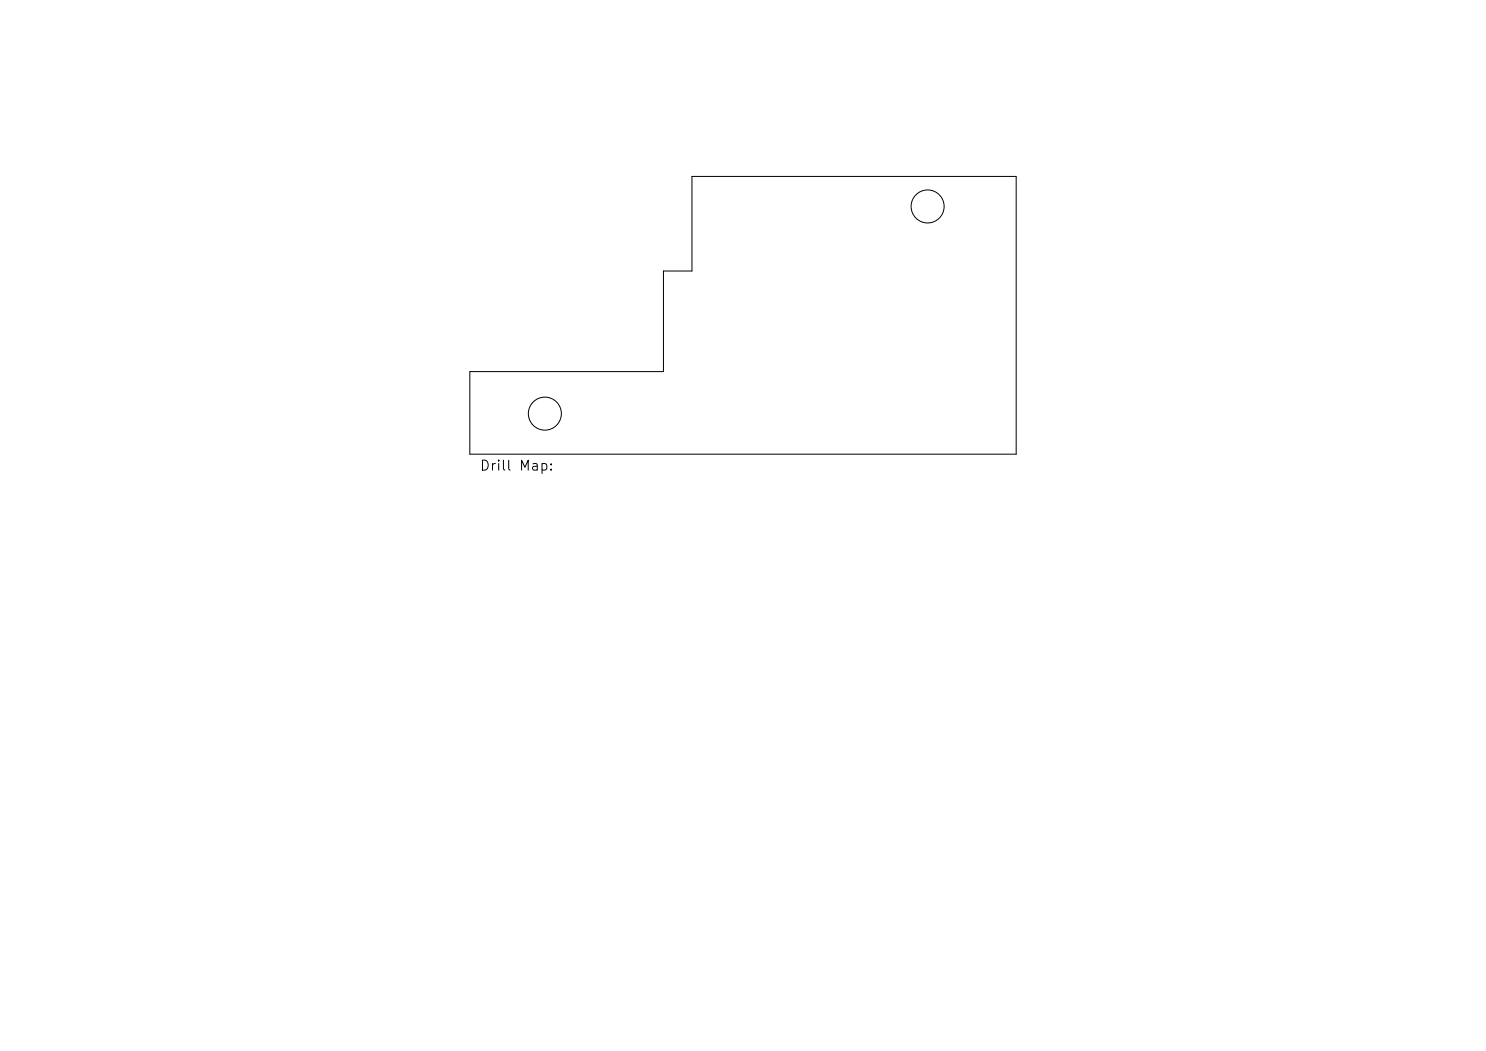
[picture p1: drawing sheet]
<svg xmlns="http://www.w3.org/2000/svg" width="297mm" height="210mm" viewBox="0 0 297 210" stroke-linecap="round" stroke-linejoin="round" font-family="sans-serif">
<defs><g id="words">
<text font-size="2" x="95.8" y="94.5">Drill Map:</text>
</g></defs>
<g fill="none" stroke="#000" stroke-width=".2">
<path d="M93.9 74.3h38.7v-20.1h5.7v-18.9h64.8v55.5h-109.2z"/>
<circle cx="185.4" cy="41.3" r="3.3"/>
<circle cx="108.9" cy="82.7" r="3.3"/>
</g>
<use href="#words"/>
</svg>
